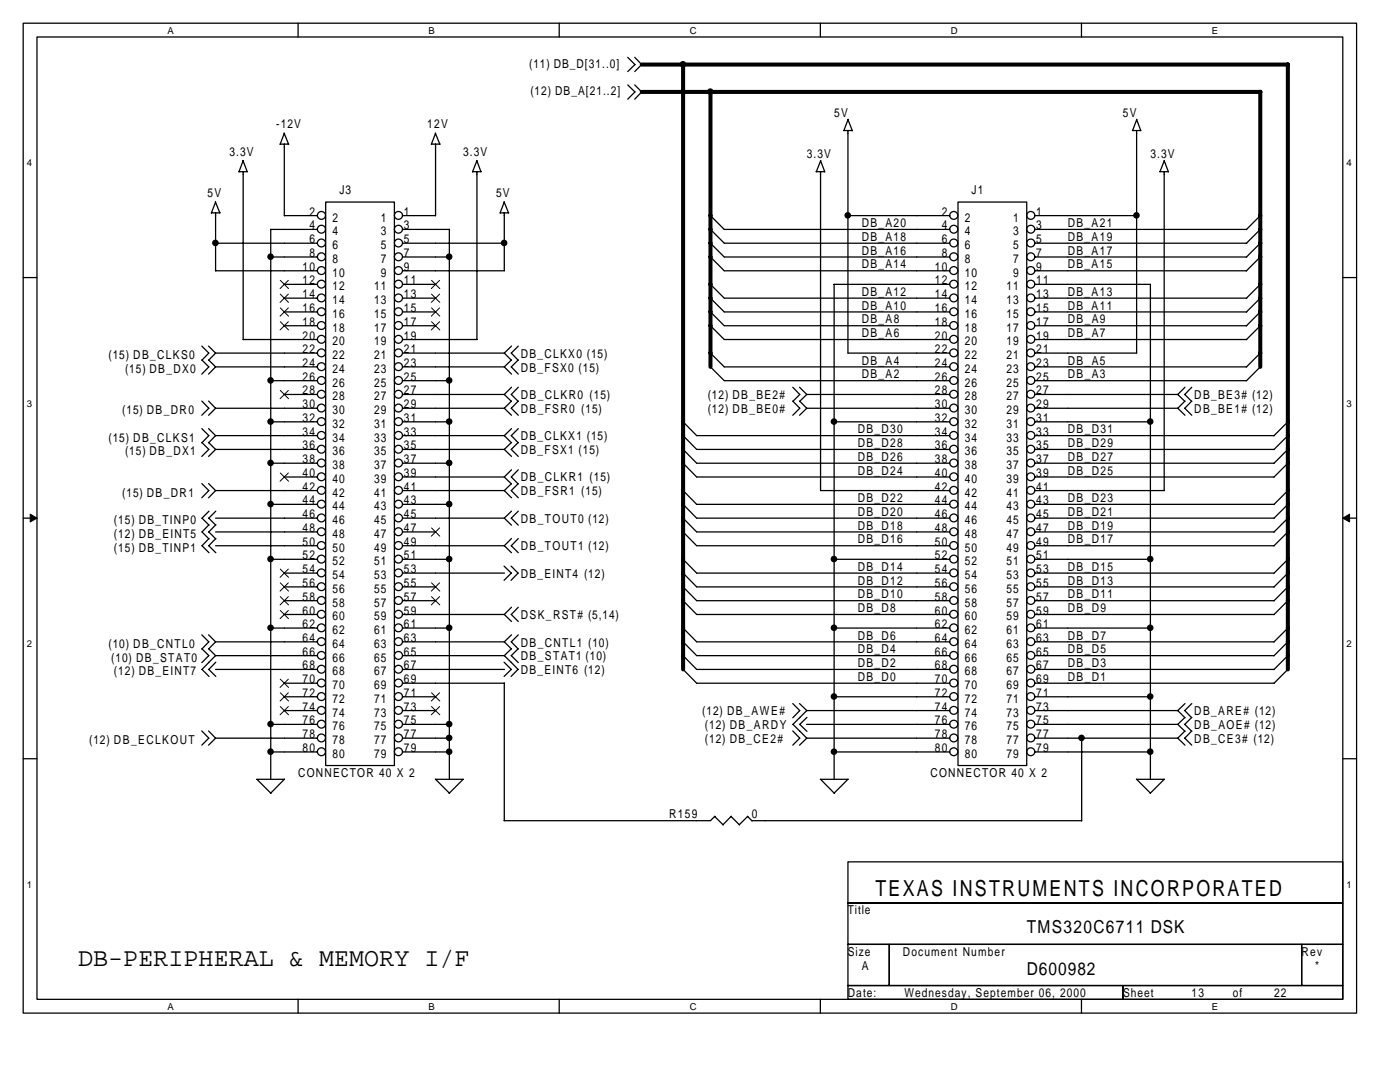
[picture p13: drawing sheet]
<svg xmlns="http://www.w3.org/2000/svg" width="279mm" height="216mm" viewBox="0 0 279 216" stroke-linecap="round" stroke-linejoin="round" font-family="sans-serif">
<defs><g id="words">
<text font-size="5.2" x="15.6" y="192.8">DB-PERIPHERAL &amp; MEMORY I/F</text>
<text font-size="4.4" x="174.7" y="178.8">TEXAS INSTRUMENTS INCORPORATED</text>
<g font-size="3.6">
<text x="204.9" y="186.3">TMS320C6711 DSK</text>
<text x="204.9" y="194.5">D600982</text>
</g>
<g font-size="2.5">
<text x="105.6" y="13.5">(11) DB_D[31..0]</text>
<text x="105.8" y="19">(12) DB_A[21..2]</text>
<text x="166.5" y="23.4">5V</text>
<text x="224.1" y="23.4">5V</text>
<text x="55.1" y="25.6">-12V</text>
<text x="85.3" y="25.6">12V</text>
<text x="45.8" y="31">3.3V</text>
<text x="92.4" y="31">3.3V</text>
<text x="161" y="31.6">3.3V</text>
<text x="229.6" y="31.6">3.3V</text>
<text x="41.4" y="39.3">5V</text>
<text x="67.7" y="38.8">J3</text>
<text x="99" y="39.3">5V</text>
<text x="193.9" y="38.8">J1</text>
<text x="61.7" y="43">2</text>
<text x="61.7" y="45.8">4</text>
<text x="66.4" y="44.2">2</text>
<text x="66.4" y="47">4</text>
<text x="76" y="44.2">1</text>
<text x="76" y="47">3</text>
<text x="80.6" y="43">1</text>
<text x="80.6" y="45.8">3</text>
<text x="172" y="45.3">DB_A20</text>
<text x="187.9" y="43">2</text>
<text x="187.9" y="45.8">4</text>
<text x="192.5" y="44.2">2</text>
<text x="192.5" y="47">4</text>
<text x="202.2" y="44.2">1</text>
<text x="202.2" y="47">3</text>
<text x="206.8" y="43">1</text>
<text x="206.8" y="45.8">3</text>
<text x="213.1" y="45.3">DB_A21</text>
<text x="61.7" y="48.5">6</text>
<text x="61.7" y="51.3">8</text>
<text x="66.4" y="49.7">6</text>
<text x="66.4" y="52.5">8</text>
<text x="76" y="49.7">5</text>
<text x="76" y="52.5">7</text>
<text x="80.6" y="48.5">5</text>
<text x="80.6" y="51.3">7</text>
<text x="172" y="48.1">DB_A18</text>
<text x="172" y="53.6">DB_A14</text>
<text x="172" y="50.8">DB_A16</text>
<text x="187.9" y="48.5">6</text>
<text x="187.9" y="51.3">8</text>
<text x="192.5" y="49.7">6</text>
<text x="192.5" y="52.5">8</text>
<text x="202.2" y="49.7">5</text>
<text x="202.2" y="52.5">7</text>
<text x="206.8" y="48.5">5</text>
<text x="206.8" y="51.3">7</text>
<text x="213.1" y="50.8">DB_A17</text>
<text x="213.1" y="48.1">DB_A19</text>
<text x="213.1" y="53.6">DB_A15</text>
<text x="60.4" y="54">10</text>
<text x="60.4" y="56.7">12</text>
<text x="60.4" y="59.5">14</text>
<text x="66.4" y="55.2">10</text>
<text x="66.4" y="57.9">12</text>
<text x="74.6" y="57.9">11</text>
<text x="76" y="55.2">9</text>
<text x="80.6" y="54">9</text>
<text x="80.6" y="56.7">11</text>
<text x="80.6" y="59.5">13</text>
<text x="172" y="59">DB_A12</text>
<text x="186.6" y="54">10</text>
<text x="186.6" y="56.7">12</text>
<text x="186.6" y="59.5">14</text>
<text x="192.5" y="55.2">10</text>
<text x="192.5" y="57.9">12</text>
<text x="200.8" y="57.9">11</text>
<text x="202.2" y="55.2">9</text>
<text x="206.8" y="54">9</text>
<text x="206.8" y="56.7">11</text>
<text x="206.8" y="59.5">13</text>
<text x="213.1" y="59">DB_A13</text>
<text x="60.4" y="62.2">16</text>
<text x="60.4" y="65">18</text>
<text x="66.4" y="60.7">14</text>
<text x="66.4" y="63.4">16</text>
<text x="74.6" y="60.7">13</text>
<text x="74.6" y="63.4">15</text>
<text x="80.6" y="62.2">15</text>
<text x="80.6" y="65">17</text>
<text x="172" y="61.8">DB_A10</text>
<text x="172" y="64.5">DB_A8</text>
<text x="186.6" y="62.2">16</text>
<text x="186.6" y="65">18</text>
<text x="192.5" y="60.7">14</text>
<text x="192.5" y="63.4">16</text>
<text x="200.8" y="60.7">13</text>
<text x="200.8" y="63.4">15</text>
<text x="206.8" y="62.2">15</text>
<text x="206.8" y="65">17</text>
<text x="213.1" y="61.8">DB_A11</text>
<text x="213.1" y="64.5">DB_A9</text>
<text x="21.6" y="71.6">(15) DB_CLKS0</text>
<text x="60.4" y="67.8">20</text>
<text x="60.4" y="70.5">22</text>
<text x="66.4" y="66.2">18</text>
<text x="66.4" y="68.9">20</text>
<text x="66.4" y="71.6">22</text>
<text x="74.6" y="66.2">17</text>
<text x="74.6" y="68.9">19</text>
<text x="74.6" y="71.6">21</text>
<text x="80.6" y="67.8">19</text>
<text x="80.6" y="70.5">21</text>
<text x="103.9" y="71.4">DB_CLKX0 (15)</text>
<text x="172" y="67.3">DB_A6</text>
<text x="186.6" y="67.8">20</text>
<text x="186.6" y="70.5">22</text>
<text x="192.5" y="66.2">18</text>
<text x="192.5" y="68.9">20</text>
<text x="192.5" y="71.6">22</text>
<text x="200.8" y="66.2">17</text>
<text x="200.8" y="68.9">19</text>
<text x="200.8" y="71.6">21</text>
<text x="206.8" y="67.8">19</text>
<text x="206.8" y="70.5">21</text>
<text x="213.1" y="67.3">DB_A7</text>
<text x="24.9" y="74.4">(15) DB_DX0</text>
<text x="60.4" y="73.2">24</text>
<text x="60.4" y="76">26</text>
<text x="66.4" y="74.4">24</text>
<text x="66.4" y="77.2">26</text>
<text x="74.6" y="74.4">23</text>
<text x="74.6" y="77.2">25</text>
<text x="80.6" y="73.2">23</text>
<text x="80.6" y="76">25</text>
<text x="103.9" y="74.1">DB_FSX0 (15)</text>
<text x="172" y="75.5">DB_A2</text>
<text x="172" y="72.7">DB_A4</text>
<text x="186.6" y="73.2">24</text>
<text x="186.6" y="76">26</text>
<text x="192.5" y="74.4">24</text>
<text x="192.5" y="77.2">26</text>
<text x="200.8" y="74.4">23</text>
<text x="200.8" y="77.2">25</text>
<text x="206.8" y="73.2">23</text>
<text x="206.8" y="76">25</text>
<text x="213.1" y="72.7">DB_A5</text>
<text x="213.1" y="75.5">DB_A3</text>
<text x="24.4" y="82.7">(15) DB_DR0</text>
<text x="60.4" y="78.7">28</text>
<text x="60.4" y="81.5">30</text>
<text x="66.4" y="79.9">28</text>
<text x="66.4" y="82.7">30</text>
<text x="74.6" y="79.9">27</text>
<text x="74.6" y="82.7">29</text>
<text x="80.6" y="78.7">27</text>
<text x="80.6" y="81.5">29</text>
<text x="103.9" y="82.4">DB_FSR0 (15)</text>
<text x="103.9" y="79.6">DB_CLKR0 (15)</text>
<text x="141.2" y="82.4">(12) DB_BE0#</text>
<text x="141.2" y="79.6">(12) DB_BE2#</text>
<text x="186.6" y="78.7">28</text>
<text x="186.6" y="81.5">30</text>
<text x="192.5" y="79.9">28</text>
<text x="192.5" y="82.7">30</text>
<text x="200.8" y="79.9">27</text>
<text x="200.8" y="82.7">29</text>
<text x="206.8" y="78.7">27</text>
<text x="206.8" y="81.5">29</text>
<text x="238.4" y="79.6">DB_BE3# (12)</text>
<text x="238.4" y="82.4">DB_BE1# (12)</text>
<text x="21.6" y="88.1">(15) DB_CLKS1</text>
<text x="60.4" y="84.2">32</text>
<text x="60.4" y="86.9">34</text>
<text x="60.4" y="89.7">36</text>
<text x="66.4" y="85.4">32</text>
<text x="66.4" y="88.1">34</text>
<text x="74.6" y="85.4">31</text>
<text x="74.6" y="88.1">33</text>
<text x="80.6" y="84.2">31</text>
<text x="80.6" y="86.9">33</text>
<text x="80.6" y="89.7">35</text>
<text x="103.9" y="87.9">DB_CLKX1 (15)</text>
<text x="171.2" y="86.5">DB_D30</text>
<text x="171.2" y="89.2">DB_D28</text>
<text x="186.6" y="84.2">32</text>
<text x="186.6" y="86.9">34</text>
<text x="186.6" y="89.7">36</text>
<text x="192.5" y="85.4">32</text>
<text x="192.5" y="88.1">34</text>
<text x="200.8" y="85.4">31</text>
<text x="200.8" y="88.1">33</text>
<text x="206.8" y="84.2">31</text>
<text x="206.8" y="86.9">33</text>
<text x="206.8" y="89.7">35</text>
<text x="213.1" y="89.2">DB_D29</text>
<text x="213.1" y="86.5">DB_D31</text>
<text x="24.9" y="90.9">(15) DB_DX1</text>
<text x="60.4" y="92.4">38</text>
<text x="60.4" y="95.2">40</text>
<text x="66.4" y="90.9">36</text>
<text x="66.4" y="93.6">38</text>
<text x="74.6" y="90.9">35</text>
<text x="74.6" y="93.6">37</text>
<text x="80.6" y="92.4">37</text>
<text x="80.6" y="95.2">39</text>
<text x="103.9" y="90.6">DB_FSX1 (15)</text>
<text x="171.2" y="92">DB_D26</text>
<text x="171.2" y="94.7">DB_D24</text>
<text x="186.6" y="92.4">38</text>
<text x="186.6" y="95.2">40</text>
<text x="192.5" y="90.9">36</text>
<text x="192.5" y="93.6">38</text>
<text x="200.8" y="90.9">35</text>
<text x="200.8" y="93.6">37</text>
<text x="206.8" y="92.4">37</text>
<text x="206.8" y="95.2">39</text>
<text x="213.1" y="92">DB_D27</text>
<text x="213.1" y="94.7">DB_D25</text>
<text x="24.4" y="99.1">(15) DB_DR1</text>
<text x="60.4" y="97.9">42</text>
<text x="60.4" y="100.6">44</text>
<text x="66.4" y="96.4">40</text>
<text x="66.4" y="99.1">42</text>
<text x="66.4" y="101.8">44</text>
<text x="74.6" y="96.4">39</text>
<text x="74.6" y="99.1">41</text>
<text x="74.6" y="101.8">43</text>
<text x="80.6" y="97.9">41</text>
<text x="80.6" y="100.6">43</text>
<text x="103.9" y="98.8">DB_FSR1 (15)</text>
<text x="103.9" y="96.1">DB_CLKR1 (15)</text>
<text x="171.2" y="100.2">DB_D22</text>
<text x="186.6" y="97.9">42</text>
<text x="186.6" y="100.6">44</text>
<text x="192.5" y="96.4">40</text>
<text x="192.5" y="99.1">42</text>
<text x="192.5" y="101.8">44</text>
<text x="200.8" y="96.4">39</text>
<text x="200.8" y="99.1">41</text>
<text x="200.8" y="101.8">43</text>
<text x="206.8" y="97.9">41</text>
<text x="206.8" y="100.6">43</text>
<text x="213.1" y="100.2">DB_D23</text>
<text x="22.7" y="104.6">(15) DB_TINP0</text>
<text x="22.7" y="107.3">(12) DB_EINT5</text>
<text x="60.4" y="103.4">46</text>
<text x="60.4" y="106.1">48</text>
<text x="66.4" y="104.6">46</text>
<text x="66.4" y="107.3">48</text>
<text x="74.6" y="104.6">45</text>
<text x="74.6" y="107.3">47</text>
<text x="80.6" y="103.4">45</text>
<text x="80.6" y="106.1">47</text>
<text x="103.9" y="104.3">DB_TOUT0 (12)</text>
<text x="171.2" y="102.9">DB_D20</text>
<text x="171.2" y="105.7">DB_D18</text>
<text x="186.6" y="103.4">46</text>
<text x="186.6" y="106.1">48</text>
<text x="192.5" y="104.6">46</text>
<text x="192.5" y="107.3">48</text>
<text x="200.8" y="104.6">45</text>
<text x="200.8" y="107.3">47</text>
<text x="206.8" y="103.4">45</text>
<text x="206.8" y="106.1">47</text>
<text x="213.1" y="105.7">DB_D19</text>
<text x="213.1" y="102.9">DB_D21</text>
<text x="22.7" y="110.1">(15) DB_TINP1</text>
<text x="60.4" y="108.9">50</text>
<text x="60.4" y="111.6">52</text>
<text x="66.4" y="110.1">50</text>
<text x="66.4" y="112.8">52</text>
<text x="74.6" y="110.1">49</text>
<text x="74.6" y="112.8">51</text>
<text x="80.6" y="108.9">49</text>
<text x="80.6" y="111.6">51</text>
<text x="103.9" y="109.8">DB_TOUT1 (12)</text>
<text x="171.2" y="113.9">DB_D14</text>
<text x="171.2" y="108.4">DB_D16</text>
<text x="186.6" y="108.9">50</text>
<text x="186.6" y="111.6">52</text>
<text x="192.5" y="110.1">50</text>
<text x="192.5" y="112.8">52</text>
<text x="200.8" y="110.1">49</text>
<text x="200.8" y="112.8">51</text>
<text x="206.8" y="108.9">49</text>
<text x="206.8" y="111.6">51</text>
<text x="213.1" y="108.4">DB_D17</text>
<text x="213.1" y="113.9">DB_D15</text>
<text x="60.4" y="114.4">54</text>
<text x="60.4" y="117.1">56</text>
<text x="60.4" y="119.9">58</text>
<text x="66.4" y="115.5">54</text>
<text x="66.4" y="118.3">56</text>
<text x="74.6" y="115.5">53</text>
<text x="74.6" y="118.3">55</text>
<text x="80.6" y="114.4">53</text>
<text x="80.6" y="117.1">55</text>
<text x="80.6" y="119.9">57</text>
<text x="103.9" y="115.3">DB_EINT4 (12)</text>
<text x="171.2" y="116.6">DB_D12</text>
<text x="171.2" y="119.4">DB_D10</text>
<text x="186.6" y="114.4">54</text>
<text x="186.6" y="117.1">56</text>
<text x="186.6" y="119.9">58</text>
<text x="192.5" y="115.5">54</text>
<text x="192.5" y="118.3">56</text>
<text x="200.8" y="115.5">53</text>
<text x="200.8" y="118.3">55</text>
<text x="206.8" y="114.4">53</text>
<text x="206.8" y="117.1">55</text>
<text x="206.8" y="119.9">57</text>
<text x="213.1" y="119.4">DB_D11</text>
<text x="213.1" y="116.6">DB_D13</text>
<text x="60.4" y="122.6">60</text>
<text x="60.4" y="125.3">62</text>
<text x="66.4" y="121.1">58</text>
<text x="66.4" y="123.8">60</text>
<text x="74.6" y="121.1">57</text>
<text x="74.6" y="123.8">59</text>
<text x="80.6" y="122.6">59</text>
<text x="80.6" y="125.3">61</text>
<text x="103.9" y="123.5">DSK_RST# (5,14)</text>
<text x="171.2" y="122.2">DB_D8</text>
<text x="186.6" y="122.6">60</text>
<text x="186.6" y="125.3">62</text>
<text x="192.5" y="121.1">58</text>
<text x="192.5" y="123.8">60</text>
<text x="200.8" y="121.1">57</text>
<text x="200.8" y="123.8">59</text>
<text x="206.8" y="122.6">59</text>
<text x="206.8" y="125.3">61</text>
<text x="213.1" y="122.2">DB_D9</text>
<text x="21.6" y="129.3">(10) DB_CNTL0</text>
<text x="60.4" y="128.1">64</text>
<text x="60.4" y="130.8">66</text>
<text x="66.4" y="126.5">62</text>
<text x="66.4" y="129.3">64</text>
<text x="74.6" y="126.5">61</text>
<text x="74.6" y="129.3">63</text>
<text x="80.6" y="128.1">63</text>
<text x="80.6" y="130.8">65</text>
<text x="103.9" y="129">DB_CNTL1 (10)</text>
<text x="103.9" y="131.8">DB_STAT1 (10)</text>
<text x="171.2" y="130.4">DB_D4</text>
<text x="171.2" y="127.6">DB_D6</text>
<text x="186.6" y="128.1">64</text>
<text x="186.6" y="130.8">66</text>
<text x="192.5" y="126.5">62</text>
<text x="192.5" y="129.3">64</text>
<text x="200.8" y="126.5">61</text>
<text x="200.8" y="129.3">63</text>
<text x="206.8" y="128.1">63</text>
<text x="206.8" y="130.8">65</text>
<text x="213.1" y="130.4">DB_D5</text>
<text x="213.1" y="127.6">DB_D7</text>
<text x="22.2" y="132">(10) DB_STAT0</text>
<text x="22.7" y="134.8">(12) DB_EINT7</text>
<text x="60.4" y="133.6">68</text>
<text x="60.4" y="136.3">70</text>
<text x="66.4" y="132">66</text>
<text x="66.4" y="134.8">68</text>
<text x="66.4" y="137.5">70</text>
<text x="74.6" y="132">65</text>
<text x="74.6" y="134.8">67</text>
<text x="74.6" y="137.5">69</text>
<text x="80.6" y="133.6">67</text>
<text x="80.6" y="136.3">69</text>
<text x="103.9" y="134.5">DB_EINT6 (12)</text>
<text x="171.2" y="133.1">DB_D2</text>
<text x="171.2" y="135.9">DB_D0</text>
<text x="186.6" y="133.6">68</text>
<text x="186.6" y="136.3">70</text>
<text x="192.5" y="132">66</text>
<text x="192.5" y="134.8">68</text>
<text x="192.5" y="137.5">70</text>
<text x="200.8" y="132">65</text>
<text x="200.8" y="134.8">67</text>
<text x="200.8" y="137.5">69</text>
<text x="206.8" y="133.6">67</text>
<text x="206.8" y="136.3">69</text>
<text x="213.1" y="133.1">DB_D3</text>
<text x="213.1" y="135.9">DB_D1</text>
<text x="60.4" y="139">72</text>
<text x="60.4" y="141.8">74</text>
<text x="66.4" y="140.2">72</text>
<text x="66.4" y="143">74</text>
<text x="74.6" y="140.2">71</text>
<text x="74.6" y="143">73</text>
<text x="80.6" y="139">71</text>
<text x="80.6" y="141.8">73</text>
<text x="140.1" y="142.7">(12) DB_AWE#</text>
<text x="186.6" y="139">72</text>
<text x="186.6" y="141.8">74</text>
<text x="192.5" y="140.2">72</text>
<text x="192.5" y="143">74</text>
<text x="200.8" y="140.2">71</text>
<text x="200.8" y="143">73</text>
<text x="206.8" y="139">71</text>
<text x="206.8" y="141.8">73</text>
<text x="238.4" y="142.7">DB_ARE# (12)</text>
<text x="17.8" y="148.5">(12) DB_ECLKOUT</text>
<text x="60.4" y="144.5">76</text>
<text x="60.4" y="147.3">78</text>
<text x="66.4" y="145.7">76</text>
<text x="66.4" y="148.5">78</text>
<text x="74.6" y="145.7">75</text>
<text x="74.6" y="148.5">77</text>
<text x="80.6" y="144.5">75</text>
<text x="80.6" y="147.3">77</text>
<text x="140.7" y="148.2">(12) DB_CE2#</text>
<text x="140.7" y="145.5">(12) DB_ARDY</text>
<text x="186.6" y="144.5">76</text>
<text x="186.6" y="147.3">78</text>
<text x="192.5" y="145.7">76</text>
<text x="192.5" y="148.5">78</text>
<text x="200.8" y="145.7">75</text>
<text x="200.8" y="148.5">77</text>
<text x="206.8" y="144.5">75</text>
<text x="206.8" y="147.3">77</text>
<text x="238.4" y="145.5">DB_AOE# (12)</text>
<text x="238.4" y="148.2">DB_CE3# (12)</text>
<text x="59.5" y="155">CONNECTOR 40 X 2</text>
<text x="60.4" y="150">80</text>
<text x="66.4" y="151.2">80</text>
<text x="74.6" y="151.2">79</text>
<text x="80.6" y="150">79</text>
<text x="185.7" y="155">CONNECTOR 40 X 2</text>
<text x="186.6" y="150">80</text>
<text x="192.5" y="151.2">80</text>
<text x="200.8" y="151.2">79</text>
<text x="206.8" y="150">79</text>
<text x="133.6" y="163.3">R159</text>
<text x="150" y="163.3">0</text>
<text x="169.2" y="182.5">Title</text>
<text x="169.2" y="190.7">Size</text>
<text x="180.2" y="190.7">Document Number</text>
<text x="259.8" y="190.7">Rev</text>
<text x="172" y="193.5">A</text>
<text x="262.5" y="193.5">*</text>
<text x="169.2" y="198.9">Date:</text>
<text x="180.5" y="198.9">Wednesday, September 06, 2000</text>
<text x="224.1" y="198.9">Sheet</text>
<text x="237.8" y="198.9">13</text>
<text x="246.1" y="198.9">of</text>
<text x="254.3" y="198.9">22</text>
</g>
<g font-size="1.9">
<text x="33.4" y="6.7">A</text>
<text x="85.5" y="6.7">B</text>
<text x="137.6" y="6.7">C</text>
<text x="189.8" y="6.7">D</text>
<text x="241.9" y="6.7">E</text>
<text x="5.3" y="33.2">4</text>
<text x="268.7" y="33.2">4</text>
<text x="5.3" y="81.2">3</text>
<text x="268.7" y="81.2">3</text>
<text x="5.3" y="129.2">2</text>
<text x="268.7" y="129.2">2</text>
<text x="5.3" y="177.2">1</text>
<text x="268.7" y="177.2">1</text>
<text x="33.4" y="201.5">A</text>
<text x="85.5" y="201.5">B</text>
<text x="137.6" y="201.5">C</text>
<text x="189.8" y="201.5">D</text>
<text x="241.9" y="201.5">E</text>
</g>
</g></defs>
<path d="M4.6 4.6h266.1v197.6h-266.1zM7.4 7.4h260.6v192h-260.6z" fill="none" stroke="#000" stroke-width=".25"/>
<g fill="#fff">
<path d="M33.4 4.9h1.3v2.2h-1.3z"/>
<path d="M33.4 199.7h1.3v2.2h-1.3z"/>
</g>
<path d="M59.5 4.6v2.8M59.5 199.4v2.8" fill="none" stroke="#000" stroke-width=".25"/>
<g fill="#fff">
<path d="M85.5 4.9h1.3v2.2h-1.3z"/>
<path d="M85.5 199.7h1.3v2.2h-1.3z"/>
</g>
<path d="M111.6 4.6v2.8M111.6 199.4v2.8" fill="none" stroke="#000" stroke-width=".25"/>
<g fill="#fff">
<path d="M137.6 4.9h1.4v2.2h-1.4z"/>
<path d="M137.6 199.7h1.4v2.2h-1.4z"/>
</g>
<path d="M163.7 4.6v2.8M163.7 199.4v2.8" fill="none" stroke="#000" stroke-width=".25"/>
<g fill="#fff">
<path d="M189.8 4.9h1.3v2.2h-1.3z"/>
<path d="M189.8 199.7h1.3v2.2h-1.3z"/>
</g>
<path d="M215.8 4.6v2.8M215.8 199.4v2.8" fill="none" stroke="#000" stroke-width=".25"/>
<g fill="#fff">
<path d="M241.9 4.9h1.3v2.2h-1.3z"/>
<path d="M241.9 199.7h1.3v2.2h-1.3z"/>
<path d="M5.3 31.4h1.1v2.2h-1.1z"/>
<path d="M268.7 31.4h1.1v2.2h-1.1z"/>
<path d="M5.3 79.4h1.1v2.2h-1.1z"/>
<path d="M268.7 79.4h1.1v2.2h-1.1z"/>
</g>
<path d="M4.6 55.4h2.8M268 55.4h2.7" fill="none" stroke="#000" stroke-width=".25"/>
<g fill="#fff">
<path d="M5.3 127.4h1.1v2.2h-1.1z"/>
<path d="M268.7 127.4h1.1v2.2h-1.1z"/>
</g>
<path d="M4.6 103.4h2.8M268 103.4h2.7" fill="none" stroke="#000" stroke-width=".25"/>
<g fill="#000" stroke="#000" stroke-width=".2">
<path d="M6 102.6l1.4 .8-1.4 .8z" fill-rule="evenodd"/>
<path d="M268 103.4l1.3-.8v1.6z" fill-rule="evenodd"/>
</g>
<g fill="#fff">
<path d="M5.3 175.4h1.1v2.2h-1.1z"/>
<path d="M268.7 175.4h1.1v2.2h-1.1z"/>
</g>
<g fill="none" stroke="#000" stroke-width=".25">
<path d="M125.3 16.9l1.4 1.4-1.4 1.5M125.3 11.4l1.4 1.5-1.4 1.4M126.7 11.4l1.4 1.5-1.4 1.4M126.7 16.9l1.4 1.4-1.4 1.5M47.7 34.3h1.7M48.5 32l.8 2.3M48.5 34.3v33.5M48.5 32.1l-.8 2.2M55.9 28.8h1.7M56.7 26.6l.9 2.2M56.7 28.8v14.3M56.7 26.6l-.8 2.2"/>
<path d="M86.1 28.8h1.7M86.9 26.6l.9 2.2M86.9 28.8v14.3M86.9 26.6l-.8 2.2M94.3 34.3h1.7M95.1 32l.9 2.3M95.2 34.3v33.4M95.2 32.1l-.9 2.2M162.9 34.3h1.7M163.8 34.3v63.6h25.7M163.8 32.1l.8 2.2M163.8 32l-.9 2.3"/>
<path d="M168.4 26h1.7M169.2 26v44.5h20.3M169.2 23.8l.9 2.3M169.3 23.8l-.9 2.2M226 26h1.6M226.8 26v44.5h-20.2M226.8 23.8l.9 2.3M226.9 23.8l-.9 2.2M231.5 34.3h1.6M232.3 34.3v63.6h-25.7M232.3 32.1l.9 2.2M232.4 32l-.9 2.3"/>
<path d="M42.2 42.5h1.7M43 40.3l.9 2.2M43 48.5h20.3M43 54h20.3M43 42.5v11.5M43 40.3l-.8 2.2M54 45.8h9.3M54 51.3h9.3M54 45.8v109.7M56.7 43h6.6M56.7 56.7h6.6M56.7 59.5h6.6"/>
<path d="M65 40.3h13.7v112.5h-13.7zM80.4 43h6.5M80.4 45.8h9.3M80.4 48.5h20.3M80.4 51.3h9.3M80.4 56.7h6.5M80.4 59.5h6.5M89.7 45.8v109.7M99.8 42.5h1.7M100.6 40.3l.9 2.2M100.6 42.5v11.5h-20.2M100.6 40.3l-.8 2.2"/>
<path d="M141.7 59.5l2.8 2.7h45M141.7 43l2.8 2.8h45M141.7 45.7l2.8 2.8h45M141.7 48.5l2.8 2.8h45M141.7 51.2l2.8 2.8h45M141.7 56.7l2.8 2.8h45M166.4 56.7h23.1M166.5 56.7v98.8M169.2 43h20.3M191.2 40.3h13.7v112.5h-13.7zM206.6 43h20.3M206.6 45.8h42.2"/>
<path d="M206.6 48.5h42.2M206.6 51.3h42.2M206.6 54h42.2M206.6 56.7h23v98.8M206.6 59.5h42.2M251.5 43l-2.8 2.8M251.5 51.3l-2.8 2.8M251.5 56.7l-2.8 2.8M251.5 48.5l-2.8 2.8M251.5 59.5l-2.8 2.8M251.5 45.8l-2.8 2.8M40.3 69.1l1.4 1.4-1.4 1.4"/>
<path d="M40.3 71.8l1.4 1.4-1.4 1.4M41.6 69.1l1.4 1.4M41.6 71.8l1.4 1.4M43 70.5l-1.4 1.4M43 73.2l-1.4 1.4M43 70.5h20.3M43 73.2h20.3M48.5 67.7h14.8M54 76h9.3M56.7 62.2h6.6M56.7 65h6.6M56.7 78.7h6.6"/>
<path d="M80.4 62.2h6.5M80.4 65h6.5M80.4 67.7h14.8M80.4 70.5h20.3M80.4 73.2h20.3M80.4 76h9.3M80.4 78.7h20.3M102.1 77.3l-1.5 1.4 1.5 1.4M102.1 69.1l-1.5 1.4 1.5 1.4M102.1 71.8l-1.5 1.4 1.5 1.4M103.4 77.3l-1.4 1.4 1.4 1.4M103.4 69.1l-1.4 1.4 1.4 1.4"/>
<path d="M103.4 71.8l-1.4 1.4 1.4 1.4M141.7 62.2l2.8 2.8h45M141.7 65l2.8 2.7h45M141.7 70.4l2.8 2.8h45M141.7 73.2l2.8 2.8h45M158.2 77.3l1.4 1.4-1.4 1.4M159.6 77.3l1.4 1.4M161 78.7l-1.4 1.4M161 78.7h28.5M206.6 62.2h42.2M206.6 65h42.2M206.6 67.7h42.2"/>
<path d="M206.6 73.2h42.2M206.6 76h42.2M206.6 78.7h28.5M236.5 77.3l-1.5 1.4 1.5 1.4M237.8 77.3l-1.4 1.4 1.4 1.4M251.5 62.2l-2.8 2.8M251.5 65l-2.8 2.8M251.5 70.5l-2.8 2.8M251.5 73.2l-2.8 2.8M40.3 85.5l1.4 1.4-1.4 1.5M40.3 88.3l1.4 1.4-1.4 1.4M40.3 96.5l1.4 1.4-1.4 1.4"/>
<path d="M40.3 80l1.4 1.5-1.4 1.4M41.6 85.5l1.4 1.4M41.6 88.3l1.4 1.4M41.6 96.5l1.4 1.4M41.6 80l1.4 1.5M43 86.9l-1.4 1.5M43 89.7l-1.4 1.4M43 97.9l-1.4 1.4M43 81.5l-1.4 1.4M43 81.5h20.3M43 86.9h20.3M43 89.7h20.3"/>
<path d="M43 97.9h20.3M54 84.2h9.3M54 92.4h9.3M56.7 95.2h6.6M80.4 81.5h20.3M80.4 84.2h9.3M80.4 86.9h20.3M80.4 89.7h20.3M80.4 92.4h9.3M80.4 95.2h20.3M80.4 97.9h20.3M102.1 96.5l-1.5 1.4 1.5 1.4"/>
<path d="M102.1 93.7l-1.5 1.5 1.5 1.4M102.1 85.5l-1.5 1.4 1.5 1.5M102.1 88.3l-1.5 1.4 1.5 1.4M102.1 80l-1.5 1.5 1.5 1.4M103.4 96.5l-1.4 1.4 1.4 1.4M103.4 93.7l-1.4 1.5 1.4 1.4M103.4 85.5l-1.4 1.4 1.4 1.5M103.4 88.3l-1.4 1.4 1.4 1.4M103.4 80l-1.4 1.5 1.4 1.4M136.3 84.1l2.7 2.8h50.5M136.3 86.9l2.7 2.8h50.5M136.3 89.6l2.7 2.8h50.5"/>
<path d="M136.3 92.4l2.7 2.8h50.5M136.3 97.8l2.7 2.8h50.5M158.2 80l1.4 1.5-1.4 1.4M159.6 80l1.4 1.5M161 81.5l-1.4 1.4M161 81.5h28.5M166.4 84.2h23.1M206.6 81.5h28.5M206.6 84.2h23M206.6 86.9h47.7M206.6 89.7h47.7M206.6 92.4h47.7"/>
<path d="M206.6 95.2h47.7M236.5 80l-1.5 1.5 1.5 1.4M237.8 80l-1.4 1.5 1.4 1.4M257 84.2l-2.8 2.8M257 86.9l-2.8 2.8M257 89.7l-2.8 2.8M257 92.4l-2.8 2.8M257 97.9l-2.8 2.8M41.7 102l-1.4 1.4 1.4 1.4M41.7 107.5l-1.4 1.4 1.4 1.4M41.7 104.7l-1.4 1.4 1.4 1.4M43 103.4h20.3"/>
<path d="M43 106.1h20.3M43 108.9h20.3M43.1 102l-1.4 1.4 1.4 1.4M43.1 107.5l-1.4 1.4 1.4 1.4M43.1 104.7l-1.4 1.4 1.4 1.4M54 100.6h9.3M54 111.6h9.3M56.7 114.4h6.6M56.7 117.1h6.6M56.7 119.9h6.6M80.4 100.6h9.3M80.4 103.4h20.3"/>
<path d="M80.4 106.1h6.5M80.4 108.9h20.3M80.4 111.6h9.3M80.4 114.4h20.3M80.4 117.1h6.5M80.4 119.9h6.5M100.6 113l1.4 1.4-1.4 1.4M102 113l1.4 1.4-1.4 1.4M102.1 102l-1.5 1.4 1.5 1.4M102.1 107.5l-1.5 1.4 1.5 1.4M103.4 102l-1.4 1.4 1.4 1.4M103.4 107.5l-1.4 1.4 1.4 1.4"/>
<path d="M136.3 100.6l2.7 2.8h50.5M136.3 103.3l2.7 2.8h50.5M136.3 106.1l2.7 2.8h50.5M136.3 111.6l2.7 2.8h50.5M136.3 114.3l2.7 2.8h50.5M136.3 117.1l2.7 2.8h50.5M136.3 119.8l2.7 2.8h50.5M166.4 111.6h23.1M206.6 100.6h47.7M206.6 103.4h47.7M206.6 106.1h47.7M206.6 108.9h47.7"/>
<path d="M206.6 111.6h23M206.6 114.4h47.7M206.6 117.1h47.7M206.6 119.9h47.7M257 100.6l-2.8 2.8M257 103.4l-2.8 2.8M257 106.1l-2.8 2.8M257 119.9l-2.8 2.8M257 117.1l-2.8 2.8M257 114.4l-2.8 2.8M257 111.6l-2.8 2.8M40.3 126.7l1.4 1.4-1.4 1.4"/>
<path d="M40.3 129.4l1.4 1.4-1.4 1.4M41.6 126.7l1.4 1.4M41.6 129.4l1.4 1.4M41.7 132.1l-1.4 1.5 1.4 1.4M43 128.1l-1.4 1.4M43 130.8l-1.4 1.4M43 128.1h20.3M43 130.8h20.3M43 133.6h20.3M43.1 132.1l-1.4 1.5 1.4 1.4M54 125.3h9.3M56.7 122.6h6.6"/>
<path d="M56.7 136.3h6.6M56.7 139h6.6M80.4 136.3h20.2v27.5M80.4 122.6h20.3M80.4 125.3h9.3M80.4 128.1h20.3M80.4 130.8h20.3M80.4 133.6h20.3M80.4 139h6.5M100.6 132.1l1.4 1.5-1.4 1.4M102 132.1l1.4 1.5-1.4 1.4M102.1 126.7l-1.5 1.4 1.5 1.4"/>
<path d="M102.1 121.2l-1.5 1.4 1.5 1.4M102.1 129.4l-1.5 1.4 1.5 1.4M103.4 126.7l-1.4 1.4 1.4 1.4M103.4 121.2l-1.4 1.4 1.4 1.4M103.4 129.4l-1.4 1.4 1.4 1.4M136.3 125.3l2.7 2.8h50.5M136.3 128l2.7 2.8h50.5M136.3 130.8l2.7 2.8h50.5M136.3 133.5l2.7 2.8h50.5M166.4 125.3h23.1M166.5 139h23M206.6 122.6h47.7"/>
<path d="M206.6 125.3h23M206.6 128.1h47.7M206.6 130.8h47.7M206.6 133.6h47.7M206.6 136.3h47.7M206.6 139h23M257 125.3l-2.8 2.8M257 130.8l-2.8 2.8M257 133.6l-2.8 2.8M257 128.1l-2.8 2.8M4.6 151.4h2.8M40.3 145.9l1.4 1.4-1.4 1.4"/>
<path d="M41.6 145.9l1.4 1.4M43 147.3l-1.4 1.4M43 147.3h20.3M51.2 155.5h5.5M51.3 155.5l2.8 2.8M54 144.5h9.3M54 150h9.3M56.7 141.8h6.6M56.8 155.5l-2.8 2.8M80.4 141.8h6.5M80.4 144.5h9.3M80.4 147.3h9.3"/>
<path d="M80.4 150h9.3M86.9 155.5l2.8 2.8M86.9 155.5h5.6l-2.9 2.8M158.2 145.9l1.4 1.4-1.4 1.4M158.2 140.4l1.4 1.4-1.4 1.4M159.6 140.4l1.4 1.4M161 144.5h28.5M161 147.3h28.5M161 141.8l-2.7 2.7 2.7 2.8-1.4 1.4M161 141.8h28.5M161.1 143.1l-1.5 1.4 1.5 1.4M163.7 155.5h5.5"/>
<path d="M163.8 155.5l2.7 2.8M166.4 150h23.1M169.3 155.5l-2.8 2.8M206.6 141.8h28.5M206.6 144.5h28.5M206.6 147.3h28.5M206.6 150h23M215.9 147.3v16.5M226.8 155.5l2.8 2.8M226.8 155.5h5.6M232.3 155.5l-2.8 2.8M236.5 143.1l-1.5 1.4 1.5 1.4"/>
<path d="M236.5 140.4l-1.5 1.4 1.5 1.4M236.5 145.9l-1.5 1.4 1.5 1.4M237.8 143.1l-1.4 1.4 1.4 1.4M237.8 140.4l-1.4 1.4 1.4 1.4M237.8 145.9l-1.4 1.4 1.4 1.4M268 151.4h2.7M142.6 162.9l1.7 1.7M142.7 162.9l-.9 .9h-41.2M145.9 162.9l1.7 1.7M145.9 162.9l-1.6 1.7M149.2 162.9l.9 .9M149.2 162.9l-1.7 1.7"/>
<path d="M150 163.8h65.9M169.2 172h98.8v8.2h-98.8zM169.2 188.4h8.3v8.3h-8.3zM169.2 196.7h54.9v2.7h-54.9zM169.2 180.2h98.8v8.2h-98.8zM177.5 188.4h82.3v8.3h-82.3zM224.1 196.7h43.9v2.7h-43.9zM259.8 188.4h8.2v8.3h-8.2z"/>
<circle cx="64.2" cy="45.7" r=".8"/>
<circle cx="64.2" cy="56.7" r=".8"/>
<circle cx="64.2" cy="48.5" r=".8"/>
<circle cx="64.2" cy="51.2" r=".8"/>
<circle cx="64.2" cy="59.5" r=".8"/>
<circle cx="64.2" cy="43" r=".8"/>
<circle cx="64.2" cy="54" r=".8"/>
<circle cx="79.5" cy="56.7" r=".8"/>
<circle cx="79.5" cy="45.7" r=".8"/>
<circle cx="79.5" cy="51.2" r=".8"/>
<circle cx="79.5" cy="59.5" r=".8"/>
<circle cx="79.5" cy="48.5" r=".8"/>
<circle cx="79.5" cy="43" r=".8"/>
<circle cx="79.5" cy="54" r=".8"/>
<circle cx="190.4" cy="45.7" r=".8"/>
<circle cx="190.4" cy="56.7" r=".8"/>
<circle cx="190.4" cy="59.5" r=".8"/>
<circle cx="190.4" cy="48.5" r=".8"/>
<circle cx="190.4" cy="51.2" r=".8"/>
<circle cx="190.4" cy="43" r=".8"/>
<circle cx="190.4" cy="54" r=".8"/>
<circle cx="205.7" cy="56.7" r=".8"/>
<circle cx="205.7" cy="45.7" r=".8"/>
<circle cx="205.7" cy="48.5" r=".8"/>
<circle cx="205.7" cy="59.5" r=".8"/>
<circle cx="205.7" cy="51.2" r=".8"/>
<circle cx="205.7" cy="43" r=".8"/>
<circle cx="205.7" cy="54" r=".8"/>
<circle cx="64.2" cy="78.7" r=".8"/>
<circle cx="64.2" cy="73.2" r=".8"/>
<circle cx="64.2" cy="67.7" r=".8"/>
<circle cx="64.2" cy="65" r=".8"/>
<circle cx="64.2" cy="75.9" r=".8"/>
<circle cx="64.2" cy="70.4" r=".8"/>
<circle cx="64.2" cy="62.2" r=".8"/>
<circle cx="79.5" cy="78.7" r=".8"/>
<circle cx="79.5" cy="73.2" r=".8"/>
<circle cx="79.5" cy="65" r=".8"/>
<circle cx="79.5" cy="75.9" r=".8"/>
<circle cx="79.5" cy="67.7" r=".8"/>
<circle cx="79.5" cy="70.4" r=".8"/>
<circle cx="79.5" cy="62.2" r=".8"/>
<circle cx="190.4" cy="78.7" r=".8"/>
<circle cx="190.4" cy="73.2" r=".8"/>
<circle cx="190.4" cy="75.9" r=".8"/>
<circle cx="190.4" cy="67.7" r=".8"/>
<circle cx="190.4" cy="65" r=".8"/>
<circle cx="190.4" cy="70.4" r=".8"/>
<circle cx="190.4" cy="62.2" r=".8"/>
<circle cx="205.7" cy="78.7" r=".8"/>
<circle cx="205.7" cy="75.9" r=".8"/>
<circle cx="205.7" cy="67.7" r=".8"/>
<circle cx="205.7" cy="73.2" r=".8"/>
<circle cx="205.7" cy="65" r=".8"/>
<circle cx="205.7" cy="70.4" r=".8"/>
<circle cx="205.7" cy="62.2" r=".8"/>
<circle cx="64.2" cy="95.1" r=".8"/>
<circle cx="64.2" cy="92.4" r=".8"/>
<circle cx="64.2" cy="86.9" r=".8"/>
<circle cx="64.2" cy="84.1" r=".8"/>
<circle cx="64.2" cy="81.4" r=".8"/>
<circle cx="64.2" cy="89.6" r=".8"/>
<circle cx="64.2" cy="97.9" r=".8"/>
<circle cx="79.5" cy="86.9" r=".8"/>
<circle cx="79.5" cy="92.4" r=".8"/>
<circle cx="79.5" cy="95.1" r=".8"/>
<circle cx="79.5" cy="84.1" r=".8"/>
<circle cx="79.5" cy="81.4" r=".8"/>
<circle cx="79.5" cy="89.6" r=".8"/>
<circle cx="79.5" cy="97.9" r=".8"/>
<circle cx="190.4" cy="92.4" r=".8"/>
<circle cx="190.4" cy="95.1" r=".8"/>
<circle cx="190.4" cy="86.9" r=".8"/>
<circle cx="190.4" cy="84.1" r=".8"/>
<circle cx="190.4" cy="81.4" r=".8"/>
<circle cx="190.4" cy="89.6" r=".8"/>
<circle cx="190.4" cy="97.9" r=".8"/>
<circle cx="205.7" cy="95.1" r=".8"/>
<circle cx="205.7" cy="86.9" r=".8"/>
<circle cx="205.7" cy="92.4" r=".8"/>
<circle cx="205.7" cy="84.1" r=".8"/>
<circle cx="205.7" cy="81.4" r=".8"/>
<circle cx="205.7" cy="89.6" r=".8"/>
<circle cx="205.7" cy="97.9" r=".8"/>
<circle cx="64.2" cy="100.6" r=".8"/>
<circle cx="64.2" cy="103.4" r=".8"/>
<circle cx="64.2" cy="114.3" r=".8"/>
<circle cx="64.2" cy="117.1" r=".8"/>
<circle cx="64.2" cy="108.9" r=".8"/>
<circle cx="64.2" cy="111.6" r=".8"/>
<circle cx="64.2" cy="106.1" r=".8"/>
<circle cx="64.2" cy="119.8" r=".8"/>
<circle cx="79.5" cy="100.6" r=".8"/>
<circle cx="79.5" cy="103.4" r=".8"/>
<circle cx="79.5" cy="117.1" r=".8"/>
<circle cx="79.5" cy="108.9" r=".8"/>
<circle cx="79.5" cy="114.3" r=".8"/>
<circle cx="79.5" cy="111.6" r=".8"/>
<circle cx="79.5" cy="106.1" r=".8"/>
<circle cx="79.5" cy="119.8" r=".8"/>
<circle cx="190.4" cy="114.3" r=".8"/>
<circle cx="190.4" cy="100.6" r=".8"/>
<circle cx="190.4" cy="103.4" r=".8"/>
<circle cx="190.4" cy="108.9" r=".8"/>
<circle cx="190.4" cy="117.1" r=".8"/>
<circle cx="190.4" cy="111.6" r=".8"/>
<circle cx="190.4" cy="106.1" r=".8"/>
<circle cx="190.4" cy="119.8" r=".8"/>
<circle cx="205.7" cy="103.4" r=".8"/>
<circle cx="205.7" cy="108.9" r=".8"/>
<circle cx="205.7" cy="117.1" r=".8"/>
<circle cx="205.7" cy="100.6" r=".8"/>
<circle cx="205.7" cy="114.3" r=".8"/>
<circle cx="205.7" cy="111.6" r=".8"/>
<circle cx="205.7" cy="106.1" r=".8"/>
<circle cx="205.7" cy="119.8" r=".8"/>
<circle cx="64.2" cy="122.6" r=".8"/>
<circle cx="64.2" cy="139" r=".8"/>
<circle cx="64.2" cy="125.3" r=".8"/>
<circle cx="64.2" cy="130.8" r=".8"/>
<circle cx="64.2" cy="136.3" r=".8"/>
<circle cx="64.2" cy="133.5" r=".8"/>
<circle cx="64.2" cy="128" r=".8"/>
<circle cx="79.5" cy="139" r=".8"/>
<circle cx="79.5" cy="122.6" r=".8"/>
<circle cx="79.5" cy="125.3" r=".8"/>
<circle cx="79.5" cy="136.3" r=".8"/>
<circle cx="79.5" cy="130.8" r=".8"/>
<circle cx="79.5" cy="133.5" r=".8"/>
<circle cx="79.5" cy="128" r=".8"/>
<circle cx="190.4" cy="122.6" r=".8"/>
<circle cx="190.4" cy="139" r=".8"/>
<circle cx="190.4" cy="130.8" r=".8"/>
<circle cx="190.4" cy="125.3" r=".8"/>
<circle cx="190.4" cy="136.3" r=".8"/>
<circle cx="190.4" cy="133.5" r=".8"/>
<circle cx="190.4" cy="128" r=".8"/>
<circle cx="205.7" cy="125.3" r=".8"/>
<circle cx="205.7" cy="139" r=".8"/>
<circle cx="205.7" cy="136.3" r=".8"/>
<circle cx="205.7" cy="130.8" r=".8"/>
<circle cx="205.7" cy="122.6" r=".8"/>
<circle cx="205.7" cy="133.5" r=".8"/>
<circle cx="205.7" cy="128" r=".8"/>
<circle cx="64.2" cy="147.3" r=".8"/>
<circle cx="64.2" cy="144.5" r=".8"/>
<circle cx="64.2" cy="141.8" r=".8"/>
<circle cx="64.2" cy="150" r=".8"/>
<circle cx="79.5" cy="144.5" r=".8"/>
<circle cx="79.5" cy="147.3" r=".8"/>
<circle cx="79.5" cy="141.8" r=".8"/>
<circle cx="79.5" cy="150" r=".8"/>
<circle cx="190.4" cy="144.5" r=".8"/>
<circle cx="190.4" cy="147.3" r=".8"/>
<circle cx="190.4" cy="141.8" r=".8"/>
<circle cx="190.4" cy="150" r=".8"/>
<circle cx="205.7" cy="144.5" r=".8"/>
<circle cx="205.7" cy="147.3" r=".8"/>
<circle cx="205.7" cy="141.8" r=".8"/>
<circle cx="205.7" cy="150" r=".8"/>
</g>
<g fill="none" stroke="#000" stroke-width=".2">
<path d="M55.9 55.9l1.7 1.7M55.9 58.7l1.7 1.6M57.5 55.9l-1.6 1.7M57.5 58.7l-1.6 1.6M86.1 55.9l1.7 1.7M86.1 58.7l1.7 1.6M87.7 55.9l-1.6 1.7M87.7 58.7l-1.6 1.6M55.9 61.4l1.7 1.7M55.9 64.2l1.7 1.6M55.9 77.9l1.7 1.7M57.5 61.4l-1.6 1.7"/>
<path d="M57.5 64.2l-1.6 1.6M57.5 77.9l-1.6 1.7M86.1 61.4l1.7 1.7M86.1 64.2l1.7 1.6M87.7 61.4l-1.6 1.7M87.7 64.2l-1.6 1.6M55.9 94.4l1.7 1.6M57.5 94.4l-1.6 1.6M55.9 113.6l1.7 1.6M55.9 116.3l1.7 1.7M55.9 119.1l1.7 1.6M57.5 113.6l-1.6 1.6"/>
<path d="M57.5 116.3l-1.6 1.7M57.5 119.1l-1.6 1.6M86.1 105.3l1.7 1.7M86.1 116.3l1.7 1.7M86.1 119.1l1.7 1.6M87.7 105.3l-1.6 1.7M87.7 116.3l-1.6 1.7M87.7 119.1l-1.6 1.6M55.9 121.8l1.7 1.7M55.9 135.5l1.7 1.7M55.9 138.2l1.7 1.7M57.5 135.5l-1.6 1.7"/>
<path d="M57.5 121.8l-1.6 1.7M57.5 138.2l-1.6 1.7M86.1 138.2l1.7 1.7M87.7 138.2l-1.6 1.7M55.9 141l1.7 1.6M57.5 141l-1.6 1.6M86.1 141l1.7 1.6M87.7 141l-1.6 1.6"/>
</g>
<path d="M128.1 12.9h129M128.1 18.3h123.5M136.3 12.8v120.8M141.8 18.3v54.9M251.5 18.3v54.9M257 12.8v120.8" fill="none" stroke="#000" stroke-width=".8"/>
<g fill="#000" stroke="#000" stroke-width=".25">
<circle cx="136.3" cy="12.8" r=".53"/>
<circle cx="141.8" cy="18.3" r=".53"/>
<circle cx="43" cy="48.5" r=".53"/>
<circle cx="54" cy="51.2" r=".53"/>
<circle cx="89.6" cy="51.2" r=".53"/>
<circle cx="100.6" cy="48.5" r=".53"/>
<circle cx="169.2" cy="43" r=".53"/>
<circle cx="226.8" cy="43" r=".53"/>
<circle cx="54" cy="75.9" r=".53"/>
<circle cx="89.6" cy="75.9" r=".53"/>
<circle cx="54" cy="92.4" r=".53"/>
<circle cx="54" cy="84.1" r=".53"/>
<circle cx="89.6" cy="92.4" r=".53"/>
<circle cx="89.6" cy="84.1" r=".53"/>
<circle cx="166.4" cy="84.1" r=".53"/>
<circle cx="229.6" cy="84.1" r=".53"/>
<circle cx="54" cy="111.5" r=".53"/>
<circle cx="54" cy="100.6" r=".53"/>
<circle cx="89.6" cy="111.5" r=".53"/>
<circle cx="89.6" cy="100.6" r=".53"/>
<circle cx="166.4" cy="111.5" r=".53"/>
<circle cx="229.6" cy="111.5" r=".53"/>
<circle cx="54" cy="125.3" r=".53"/>
<circle cx="89.6" cy="125.3" r=".53"/>
<circle cx="166.4" cy="139" r=".53"/>
<circle cx="166.4" cy="125.3" r=".53"/>
<circle cx="229.6" cy="139" r=".53"/>
<circle cx="229.6" cy="125.3" r=".53"/>
<circle cx="54" cy="150" r=".53"/>
<circle cx="54" cy="144.5" r=".53"/>
<circle cx="89.6" cy="150" r=".53"/>
<circle cx="89.6" cy="144.5" r=".53"/>
<circle cx="89.6" cy="147.2" r=".53"/>
<circle cx="166.4" cy="150" r=".53"/>
<circle cx="215.8" cy="147.2" r=".53"/>
<circle cx="229.6" cy="150" r=".53"/>
</g>
<use href="#words"/>
</svg>
